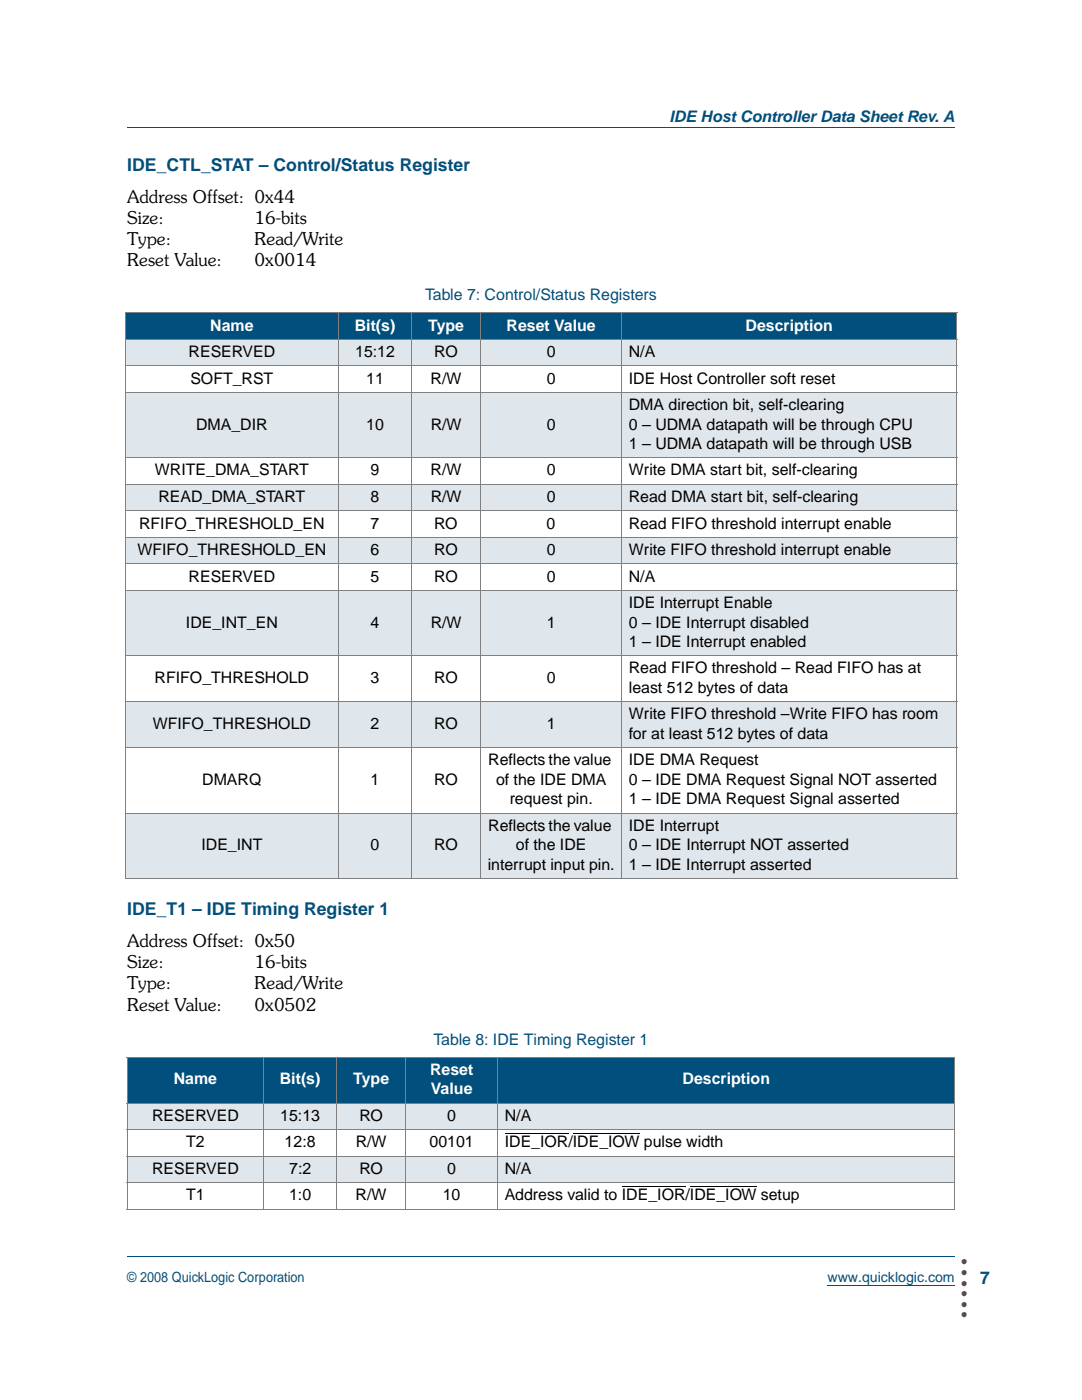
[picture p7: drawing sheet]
<svg xmlns="http://www.w3.org/2000/svg" width="216mm" height="279mm" viewBox="0 0 216 279" stroke-linecap="round" stroke-linejoin="round" font-family="sans-serif">
<defs><g id="words">
<g font-size="3.5" fill="#004f7c">
<text x="25.4" y="34.1">IDE_CTL_STAT – Control/Status Register</text>
<text x="25.4" y="182.6">IDE_T1 – IDE Timing Register 1</text>
<text x="195.6" y="256.3">7</text>
</g>
<g font-size="3.5">
<text x="25.4" y="40.4">Address Offset: 0x44</text>
<text x="25.4" y="44.7">Size:</text>
<text x="50.8" y="44.7">16-bits</text>
<text x="25.4" y="48.9">Type:</text>
<text x="25.4" y="53.2">Reset Value:</text>
<text x="50.8" y="48.9">Read/Write</text>
<text x="50.8" y="53.2">0x0014</text>
<text x="25.4" y="189">Address Offset: 0x50</text>
<text x="25.4" y="193.2">Size:</text>
<text x="25.4" y="197.4">Type:</text>
<text x="50.8" y="193.2">16-bits</text>
<text x="50.8" y="197.4">Read/Write</text>
<text x="25.4" y="201.7">Reset Value:</text>
<text x="50.8" y="201.7">0x0502</text>
</g>
<g font-size="3.2" fill="#004f7c">
<text x="133.6" y="24.3">IDE Host Controller Data Sheet Rev. A</text>
<text x="84.8" y="60">Table 7: Control/Status Registers</text>
<text x="86.5" y="208.5">Table 8: IDE Timing Register 1</text>
</g>
<g font-size="3.2" fill="#fff">
<text x="42" y="66">Name</text>
<text x="70.8" y="66">Bit(s)</text>
<text x="85.4" y="66">Type</text>
<text x="101.1" y="66">Reset Value</text>
<text x="148.8" y="66">Description</text>
<text x="85.8" y="214.5">Reset</text>
<text x="34.7" y="216.4">Name</text>
<text x="55.8" y="216.4">Bit(s)</text>
<text x="70.5" y="216.4">Type</text>
<text x="86" y="218.4">Value</text>
<text x="136.2" y="216.4">Description</text>
</g>
<g font-size="3.2">
<text x="37.6" y="71.3">RESERVED</text>
<text x="70.9" y="71.3">15:12</text>
<text x="86.7" y="71.3">RO</text>
<text x="109.1" y="71.3">0</text>
<text x="125.5" y="71.3">N/A</text>
<text x="38" y="76.6">SOFT_RST</text>
<text x="73.1" y="76.6">11</text>
<text x="85.9" y="76.6">R/W</text>
<text x="109.1" y="76.6">0</text>
<text x="125.5" y="76.6">IDE Host Controller soft reset</text>
<text x="125.5" y="81.9">DMA direction bit, self-clearing</text>
<text x="39.1" y="85.7">DMA_DIR</text>
<text x="73.1" y="85.7">10</text>
<text x="85.9" y="85.7">R/W</text>
<text x="109.1" y="85.7">0</text>
<text x="125.5" y="85.7">0 – UDMA datapath will be through CPU</text>
<text x="125.5" y="89.6">1 – UDMA datapath will be through USB</text>
<text x="30.9" y="94.9">WRITE_DMA_START</text>
<text x="73.9" y="94.9">9</text>
<text x="85.9" y="94.9">R/W</text>
<text x="109.1" y="94.9">0</text>
<text x="125.5" y="94.9">Write DMA start bit, self-clearing</text>
<text x="31.6" y="100.2">READ_DMA_START</text>
<text x="74" y="100.2">8</text>
<text x="85.9" y="100.2">R/W</text>
<text x="109.1" y="100.2">0</text>
<text x="125.5" y="100.2">Read DMA start bit, self-clearing</text>
<text x="27.8" y="105.5">RFIFO_THRESHOLD_EN</text>
<text x="73.9" y="105.5">7</text>
<text x="86.6" y="105.5">RO</text>
<text x="109.1" y="105.5">0</text>
<text x="125.5" y="105.5">Read FIFO threshold interrupt enable</text>
<text x="27.4" y="110.8">WFIFO_THRESHOLD_EN</text>
<text x="74" y="110.8">6</text>
<text x="86.7" y="110.8">RO</text>
<text x="109.1" y="110.8">0</text>
<text x="125.5" y="110.8">Write FIFO threshold interrupt enable</text>
<text x="37.6" y="116.1">RESERVED</text>
<text x="74" y="116.1">5</text>
<text x="86.7" y="116.1">RO</text>
<text x="109.1" y="116.1">0</text>
<text x="125.5" y="116.1">N/A</text>
<text x="37.1" y="125.2">IDE_INT_EN</text>
<text x="74" y="125.2">4</text>
<text x="85.9" y="125.2">R/W</text>
<text x="109.1" y="125.2">1</text>
<text x="125.5" y="121.3">IDE Interrupt Enable</text>
<text x="125.5" y="125.2">0 – IDE Interrupt disabled</text>
<text x="125.5" y="129.1">1 – IDE Interrupt enabled</text>
<text x="30.9" y="136.4">RFIFO_THRESHOLD</text>
<text x="73.9" y="136.4">3</text>
<text x="86.6" y="136.4">RO</text>
<text x="109.1" y="136.4">0</text>
<text x="125.5" y="134.4">Read FIFO threshold – Read FIFO has at</text>
<text x="125.5" y="138.3">least 512 bytes of data</text>
<text x="125.5" y="143.6">Write FIFO threshold –Write FIFO has room</text>
<text x="30.5" y="145.5">WFIFO_THRESHOLD</text>
<text x="74" y="145.5">2</text>
<text x="86.7" y="145.5">RO</text>
<text x="109.1" y="145.5">1</text>
<text x="125.5" y="147.5">for at least 512 bytes of data</text>
<text x="97.4" y="152.8">Reflects the value</text>
<text x="125.5" y="152.8">IDE DMA Request</text>
<text x="40.4" y="156.6">DMARQ</text>
<text x="74" y="156.6">1</text>
<text x="86.7" y="156.6">RO</text>
<text x="99" y="156.6">of the IDE DMA</text>
<text x="101.7" y="160.5">request pin.</text>
<text x="125.5" y="156.6">0 – IDE DMA Request Signal NOT asserted</text>
<text x="125.5" y="160.5">1 – IDE DMA Request Signal asserted</text>
<text x="97.4" y="165.8">Reflects the value</text>
<text x="125.5" y="165.8">IDE Interrupt</text>
<text x="40.2" y="169.7">IDE_INT</text>
<text x="74" y="169.7">0</text>
<text x="86.7" y="169.7">RO</text>
<text x="97.3" y="173.6">interrupt input pin.</text>
<text x="102.9" y="169.7">of the IDE</text>
<text x="125.5" y="169.7">0 – IDE Interrupt NOT asserted</text>
<text x="125.5" y="173.6">1 – IDE Interrupt asserted</text>
<text x="30.4" y="223.7">RESERVED</text>
<text x="55.9" y="223.7">15:13</text>
<text x="71.7" y="223.7">RO</text>
<text x="89.3" y="223.7">0</text>
<text x="100.7" y="223.7">N/A</text>
<text x="37.1" y="229">T2</text>
<text x="56.8" y="229">12:8</text>
<text x="71" y="229">R/W</text>
<text x="85.7" y="229">00101</text>
<text x="100.7" y="229">IDE_IOR/IDE_IOW pulse width</text>
<text x="30.4" y="234.3">RESERVED</text>
<text x="37.1" y="239.5">T1</text>
<text x="57.7" y="239.5">1:0</text>
<text x="57.7" y="234.3">7:2</text>
<text x="71" y="239.5">R/W</text>
<text x="71.7" y="234.3">RO</text>
<text x="88.3" y="239.5">10</text>
<text x="89.3" y="234.3">0</text>
<text x="100.7" y="239.5">Address valid to IDE_IOR/IDE_IOW setup</text>
<text x="100.7" y="234.3">N/A</text>
</g>
<g font-size="3.2" fill="#ff173d">
<text x="191.7" y="252.9">•</text>
<text x="191.7" y="255.1">•</text>
<text x="191.7" y="257.2">•</text>
<text x="191.7" y="259.3">•</text>
<text x="191.7" y="261.4">•</text>
<text x="191.7" y="263.5">•</text>
</g>
<g font-size="2.8" fill="#004f7c">
<text x="25.4" y="255.9">© 2008 QuickLogic Corporation</text>
<text x="165.1" y="255.9">www.quicklogic.com</text>
</g>
</g></defs>
<path d="M25.4 25.4h165.1M25.4 250.8h165.1M165.1 256.6h25.4" fill="none" stroke="#004f7c" stroke-width=".2"/>
<g fill="#004f7c">
<path d="M25 62.4h42.6v5.3h-42.6z"/>
<path d="M67.6 62.4h14.5v5.3h-14.5z"/>
<path d="M82.1 62.4h13.8v5.3h-13.8z"/>
<path d="M95.9 62.4h28.2v5.3h-28.2z"/>
<path d="M124.1 62.4h66.8v5.3h-66.8z"/>
</g>
<g fill="#dfe6ec">
<path d="M25 67.7h42.6v5.3h-42.6z"/>
<path d="M67.6 67.7h14.5v5.3h-14.5z"/>
<path d="M82.1 67.7h13.8v5.3h-13.8z"/>
<path d="M95.9 67.7h28.2v5.3h-28.2z"/>
<path d="M124.1 67.7h66.8v5.3h-66.8z"/>
<path d="M25 78.3h42.6v13.1h-42.6z"/>
<path d="M67.6 78.3h14.5v13.1h-14.5z"/>
<path d="M82.1 78.3h13.8v13.1h-13.8z"/>
<path d="M95.9 78.3h28.2v13.1h-28.2z"/>
<path d="M124.1 78.3h66.8v13.1h-66.8z"/>
<path d="M25 96.7h42.6v5.3h-42.6z"/>
<path d="M67.6 96.7h14.5v5.3h-14.5z"/>
<path d="M82.1 96.7h13.8v5.3h-13.8z"/>
<path d="M95.9 96.7h28.2v5.3h-28.2z"/>
<path d="M124.1 96.7h66.8v5.3h-66.8z"/>
<path d="M25 107.3h42.6v5.2h-42.6z"/>
<path d="M67.6 107.3h14.5v5.2h-14.5z"/>
<path d="M82.1 107.3h13.8v5.2h-13.8z"/>
<path d="M95.9 107.3h28.2v5.2h-28.2z"/>
<path d="M124.1 107.3h66.8v5.2h-66.8z"/>
<path d="M25 117.8h42.6v13.1h-42.6z"/>
<path d="M67.6 117.8h14.5v13.1h-14.5z"/>
<path d="M82.1 117.8h13.8v13.1h-13.8z"/>
<path d="M95.9 117.8h28.2v13.1h-28.2z"/>
<path d="M124.1 117.8h66.8v13.1h-66.8z"/>
<path d="M25 140.1h42.6v9.1h-42.6z"/>
<path d="M67.6 140.1h14.5v9.1h-14.5z"/>
<path d="M82.1 140.1h13.8v9.1h-13.8z"/>
<path d="M95.9 140.1h28.2v9.1h-28.2z"/>
<path d="M124.1 140.1h66.8v9.1h-66.8z"/>
<path d="M25 162.3h42.6v13h-42.6z"/>
<path d="M67.6 162.3h14.5v13h-14.5z"/>
<path d="M82.1 162.3h13.8v13h-13.8z"/>
<path d="M95.9 162.3h28.2v13h-28.2z"/>
<path d="M124.1 162.3h66.8v13h-66.8z"/>
</g>
<g fill="#004f7c">
<path d="M25.4 211h27.2v9.1h-27.2z"/>
<path d="M52.6 211h14.6v9.1h-14.6z"/>
<path d="M67.2 211h13.8v9.1h-13.8z"/>
<path d="M81 211h18.3v9.1h-18.3z"/>
<path d="M99.3 211h91.2v9.1h-91.2z"/>
</g>
<g fill="#dfe6ec">
<path d="M25.4 220.1h27.2v5.3h-27.2z"/>
<path d="M52.6 220.1h14.6v5.3h-14.6z"/>
<path d="M67.2 220.1h13.8v5.3h-13.8z"/>
<path d="M81 220.1h18.3v5.3h-18.3z"/>
<path d="M99.3 220.1h91.2v5.3h-91.2z"/>
</g>
<path d="M100.7 226.2h12.7M114.3 226.2h13.3" fill="none" stroke="#000" stroke-width=".2"/>
<g fill="#dfe6ec">
<path d="M25.4 230.7h27.2v5.3h-27.2z"/>
<path d="M52.6 230.7h14.6v5.3h-14.6z"/>
<path d="M67.2 230.7h13.8v5.3h-13.8z"/>
<path d="M81 230.7h18.3v5.3h-18.3z"/>
<path d="M99.3 230.7h91.2v5.3h-91.2z"/>
</g>
<path d="M124.1 236.8h12.7M137.7 236.8h13.3" fill="none" stroke="#000" stroke-width=".2"/>
<g fill="none" stroke="#808080" stroke-width=".2">
<path d="M24.9 62.4h166.1M24.9 67.7h166.1M24.9 73h166.1M24.9 78.3h166.1M25 62.5v112.7M67.6 62.4v113M82.1 62.4v113M95.9 62.4v113M124.1 62.4v113M190.9 62.5v112.7M24.9 91.4h166.1M24.9 96.7h166.1"/>
<path d="M24.9 102h166.1M24.9 107.3h166.1M24.9 112.5h166.1M24.9 117.8h166.1M24.9 130.9h166.1M24.9 140.1h166.1M24.9 149.2h166.1M24.9 162.3h166.1M24.9 175.3h166.1M25.3 211h165.3M25.4 211.1v30.1M52.6 210.9v30.5"/>
<path d="M67.2 210.9v30.5M81 210.9v30.5M99.3 210.9v30.5M190.5 211.1v30.1M25.3 220.1h165.3M25.3 225.4h165.3M25.3 230.7h165.3M25.3 236h165.3M25.3 241.3h165.3"/>
</g>
<use href="#words"/>
</svg>
